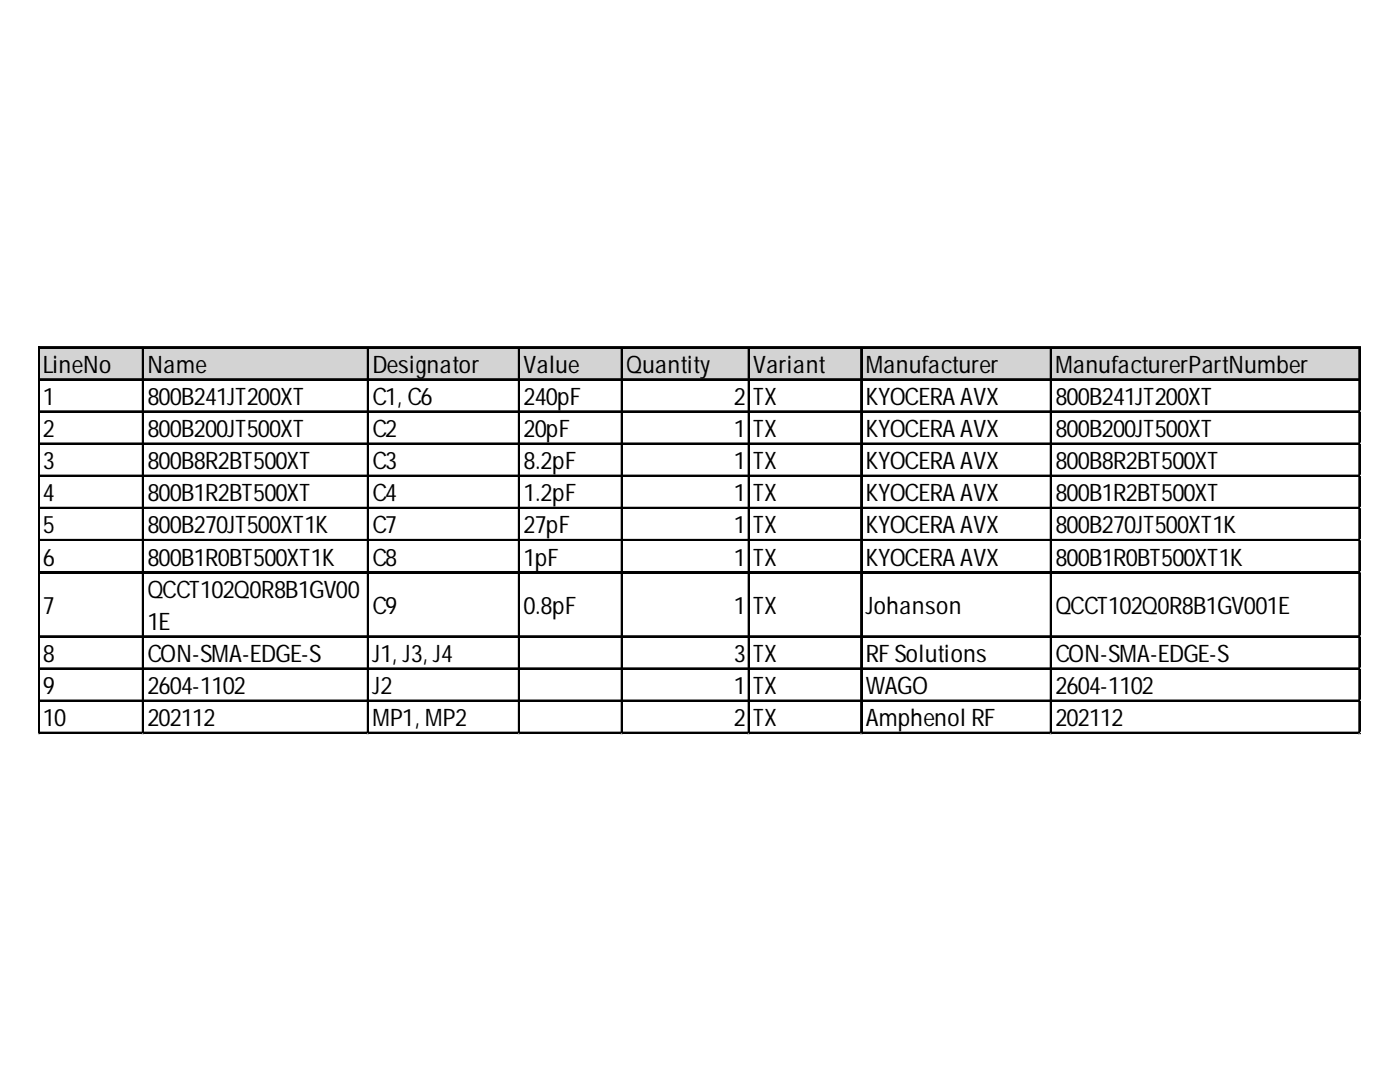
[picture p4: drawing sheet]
<svg xmlns="http://www.w3.org/2000/svg" width="279mm" height="216mm" viewBox="0 0 279 216" stroke-linecap="round" stroke-linejoin="round" font-family="sans-serif">
<defs><g id="words">
<g font-size="4.8">
<text x="8.6" y="74.4">LineNo</text>
<text x="29.4" y="74.4">Name</text>
<text x="74.3" y="74.4">Designator</text>
<text x="104.5" y="74.4">Value</text>
<text x="125" y="74.4">Quantity</text>
<text x="150.3" y="74.4">Variant</text>
<text x="172.8" y="74.4">Manufacturer</text>
<text x="210.6" y="74.4">ManufacturerPartNumber</text>
<text x="8.6" y="80.8">1</text>
<text x="29.4" y="80.8">800B241JT200XT</text>
<text x="74.3" y="80.8">C1, C6</text>
<text x="104.5" y="80.8">240pF</text>
<text x="146.5" y="80.8">2</text>
<text x="150.3" y="80.8">TX</text>
<text x="172.8" y="80.8">KYOCERAAVX</text>
<text x="210.6" y="80.8">800B241JT200XT</text>
<text x="8.6" y="87.2">2</text>
<text x="29.4" y="87.2">800B200JT500XT</text>
<text x="74.3" y="87.2">C2</text>
<text x="104.5" y="87.2">20pF</text>
<text x="146.5" y="87.2">1</text>
<text x="150.3" y="87.2">TX</text>
<text x="172.8" y="87.2">KYOCERAAVX</text>
<text x="210.6" y="87.2">800B200JT500XT</text>
<text x="8.6" y="93.6">3</text>
<text x="29.4" y="93.6">800B8R2BT500XT</text>
<text x="74.3" y="93.6">C3</text>
<text x="104.5" y="93.6">8.2pF</text>
<text x="146.5" y="93.6">1</text>
<text x="150.3" y="93.6">TX</text>
<text x="172.8" y="93.6">KYOCERAAVX</text>
<text x="210.6" y="93.6">800B8R2BT500XT</text>
<text x="8.6" y="100">4</text>
<text x="29.4" y="100">800B1R2BT500XT</text>
<text x="74.3" y="100">C4</text>
<text x="104.5" y="100">1.2pF</text>
<text x="146.5" y="100">1</text>
<text x="150.3" y="100">TX</text>
<text x="172.8" y="100">KYOCERAAVX</text>
<text x="210.6" y="100">800B1R2BT500XT</text>
<text x="8.6" y="106.4">5</text>
<text x="29.4" y="106.4">800B270JT500XT1K</text>
<text x="74.3" y="106.4">C7</text>
<text x="104.5" y="106.4">27pF</text>
<text x="146.5" y="106.4">1</text>
<text x="150.3" y="106.4">TX</text>
<text x="172.8" y="106.4">KYOCERAAVX</text>
<text x="210.6" y="106.4">800B270JT500XT1K</text>
<text x="8.6" y="112.9">6</text>
<text x="29.4" y="112.9">800B1R0BT500XT1K</text>
<text x="74.3" y="112.9">C8</text>
<text x="104.5" y="112.9">1pF</text>
<text x="146.5" y="112.9">1</text>
<text x="150.3" y="112.9">TX</text>
<text x="172.8" y="112.9">KYOCERAAVX</text>
<text x="210.6" y="112.9">800B1R0BT500XT1K</text>
<text x="29.4" y="119.3">QCCT102Q0R8B1GV00</text>
<text x="8.6" y="122.5">7</text>
<text x="29.4" y="125.7">1E</text>
<text x="74.3" y="122.5">C9</text>
<text x="104.5" y="122.5">0.8pF</text>
<text x="146.5" y="122.5">1</text>
<text x="150.3" y="122.5">TX</text>
<text x="172.8" y="122.5">Johanson</text>
<text x="210.6" y="122.5">QCCT102Q0R8B1GV001E</text>
<text x="8.6" y="132.1">8</text>
<text x="29.4" y="132.1">CON-SMA-EDGE-S</text>
<text x="74.3" y="132.1">J1, J3, J4</text>
<text x="146.5" y="132.1">3</text>
<text x="150.3" y="132.1">TX</text>
<text x="172.8" y="132.1">RFSolutions</text>
<text x="210.6" y="132.1">CON-SMA-EDGE-S</text>
<text x="8.6" y="138.5">9</text>
<text x="29.4" y="138.5">2604-1102</text>
<text x="74.3" y="138.5">J2</text>
<text x="146.5" y="138.5">1</text>
<text x="150.3" y="138.5">TX</text>
<text x="172.8" y="138.5">WAGO</text>
<text x="210.6" y="138.5">2604-1102</text>
<text x="8.6" y="144.9">10</text>
<text x="29.4" y="144.9">202112</text>
<text x="74.3" y="144.9">MP1, MP2</text>
<text x="146.5" y="144.9">2</text>
<text x="150.3" y="144.9">TX</text>
<text x="172.8" y="144.9">Amphenol RF</text>
<text x="210.6" y="144.9">202112</text>
</g>
</g></defs>
<path d="M7.9 69.5h263.7v6.4h-263.7z" fill="#d3d3d3"/>
<g fill="none" stroke="#000" stroke-width=".32">
<path d="M7.6 69.2v77.3M7.8 69.2v77.3M7.9 69.2h263.7M7.9 69.4h263.7M7.9 75.6h263.7M7.9 75.8h263.7M28.5 69.5v77M28.6 69.5v77M73.4 69.5v77M73.5 69.5v77M103.5 69.5v77M103.7 69.5v77"/>
<path d="M124 69.5v77M124.2 69.5v77M149.4 69.5v77M149.5 69.5v77M171.8 69.5v77M172 69.5v77M209.7 69.5v77M209.8 69.5v77M271.2 69.5v77M271.4 69.5v77M7.9 82h263.7M7.9 82.2h263.7"/>
<path d="M7.9 88.5h263.7M7.9 88.6h263.7M7.9 94.9h263.7M7.9 95h263.7M7.9 101.3h263.7M7.9 101.4h263.7M7.9 107.7h263.7M7.9 107.8h263.7M7.9 114.1h263.7M7.9 114.3h263.7M7.9 126.9h263.7M7.9 127.1h263.7"/>
<path d="M7.9 133.3h263.7M7.9 133.5h263.7M7.9 139.7h263.7M7.9 139.9h263.7M7.9 146.1h263.7M7.9 146.3h263.7"/>
</g>
<path d="M7.6 146.5h.1" fill="none" stroke="#e0e0e0" stroke-width=".32"/>
<path d="M7.6 146.5h.3z" fill="#e0e0e0"/>
<path d="M28.5 146.5h.1" fill="none" stroke="#e0e0e0" stroke-width=".32"/>
<path d="M28.5 146.5h.3z" fill="#e0e0e0"/>
<path d="M73.4 146.5h.1" fill="none" stroke="#e0e0e0" stroke-width=".32"/>
<path d="M73.4 146.5h.3z" fill="#e0e0e0"/>
<path d="M103.5 146.5h.1" fill="none" stroke="#e0e0e0" stroke-width=".32"/>
<path d="M103.5 146.5h.3z" fill="#e0e0e0"/>
<path d="M124 146.5h.1" fill="none" stroke="#e0e0e0" stroke-width=".32"/>
<path d="M124 146.5h.4z" fill="#e0e0e0"/>
<path d="M149.4 146.5h.1" fill="none" stroke="#e0e0e0" stroke-width=".32"/>
<path d="M149.4 146.5h.3z" fill="#e0e0e0"/>
<path d="M171.8 146.5h.1" fill="none" stroke="#e0e0e0" stroke-width=".32"/>
<path d="M171.8 146.5h.3z" fill="#e0e0e0"/>
<path d="M209.7 146.5h.1" fill="none" stroke="#e0e0e0" stroke-width=".32"/>
<path d="M209.7 146.5h.3z" fill="#e0e0e0"/>
<path d="M271.2 146.5h.1" fill="none" stroke="#e0e0e0" stroke-width=".32"/>
<path d="M271.2 146.5h.4z" fill="#e0e0e0"/>
<path d="M271.6 82h.1" fill="none" stroke="#e0e0e0" stroke-width=".32"/>
<path d="M271.6 82v.4z" fill="#e0e0e0"/>
<path d="M271.6 88.5h.1" fill="none" stroke="#e0e0e0" stroke-width=".32"/>
<path d="M271.6 88.5v.3z" fill="#e0e0e0"/>
<path d="M271.6 94.9h.1" fill="none" stroke="#e0e0e0" stroke-width=".32"/>
<path d="M271.6 94.9v.3z" fill="#e0e0e0"/>
<path d="M271.6 101.3h.1" fill="none" stroke="#e0e0e0" stroke-width=".32"/>
<path d="M271.6 101.3v.3z" fill="#e0e0e0"/>
<path d="M271.6 107.7h.1" fill="none" stroke="#e0e0e0" stroke-width=".32"/>
<path d="M271.6 107.7v.3z" fill="#e0e0e0"/>
<path d="M271.6 114.1h.1" fill="none" stroke="#e0e0e0" stroke-width=".32"/>
<path d="M271.6 114.1v.3z" fill="#e0e0e0"/>
<path d="M271.6 126.9h.1" fill="none" stroke="#e0e0e0" stroke-width=".32"/>
<path d="M271.6 126.9v.3z" fill="#e0e0e0"/>
<path d="M271.6 133.3h.1" fill="none" stroke="#e0e0e0" stroke-width=".32"/>
<path d="M271.6 133.3v.3z" fill="#e0e0e0"/>
<path d="M271.6 139.7h.1" fill="none" stroke="#e0e0e0" stroke-width=".32"/>
<path d="M271.6 139.7v.4z" fill="#e0e0e0"/>
<path d="M271.6 146.1h.1" fill="none" stroke="#e0e0e0" stroke-width=".32"/>
<path d="M271.6 146.1v.4z" fill="#e0e0e0"/>
<use href="#words"/>
</svg>
